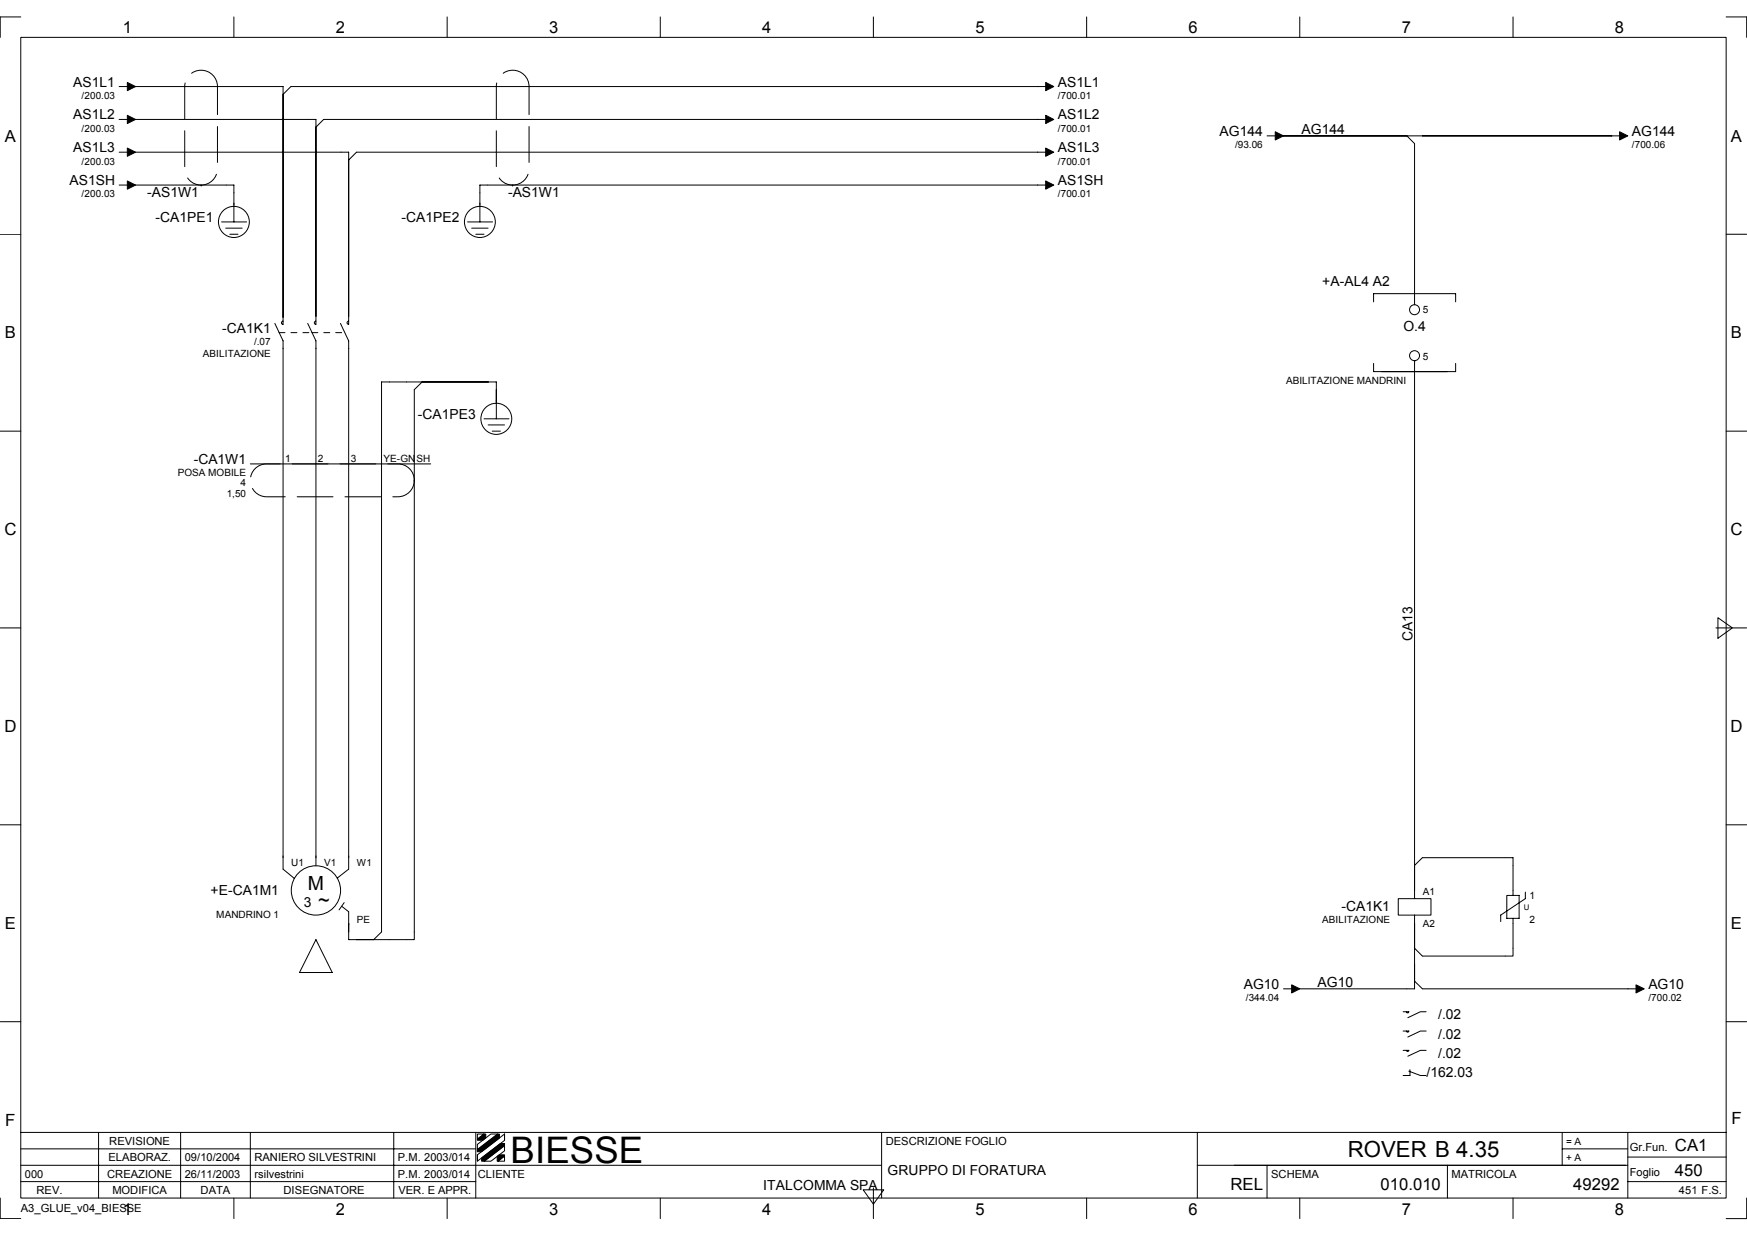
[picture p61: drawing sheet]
<svg xmlns="http://www.w3.org/2000/svg" width="297mm" height="210mm" viewBox="0 0 297 210" stroke-linecap="round" stroke-linejoin="round" font-family="sans-serif">
<defs><g id="words">
<text font-size="6.2" x="86.8" y="197.7">BIESSE</text>
<text font-size="3.8" x="229.2" y="196.7">ROVER B 4.35</text>
<text font-size="3.4" x="54.1" y="154.1">~</text>
<text font-size="3.3" x="52.3" y="151.3">M</text>
<g font-size="2.9">
<text x=".8" y="91">C</text>
<text x="294.2" y="91">C</text>
<text x=".8" y="124.4">D</text>
<text x="294.2" y="124.4">D</text>
<text x=".9" y="191.3">F</text>
<text x="294.4" y="191">F</text>
<text x="284.8" y="195.6">CA1</text>
<text x="209.2" y="202.2">REL</text>
</g>
<g font-size="2.8">
<text x="20.9" y="5.7">1</text>
<text x="57.1" y="5.7">2</text>
<text x="93.4" y="5.7">3</text>
<text x="129.6" y="5.7">4</text>
<text x="165.8" y="5.7">5</text>
<text x="202.1" y="5.7">6</text>
<text x="238.3" y="5.7">7</text>
<text x="274.6" y="5.7">8</text>
<text x=".8" y="24.1">A</text>
<text x="294.3" y="24.1">A</text>
<text x=".8" y="57.5">B</text>
<text x="294.3" y="57.5">B</text>
<text x=".8" y="157.9">E</text>
<text x="294.3" y="157.9">E</text>
<text x="234.7" y="202.2">010.010</text>
<text x="267.5" y="202.2">49292</text>
<text x="284.8" y="199.8">450</text>
<text x="20.9" y="206.5">1</text>
<text x="57.1" y="206.5">2</text>
<text x="93.4" y="206.5">3</text>
<text x="129.6" y="206.5">4</text>
<text x="165.8" y="206.5">5</text>
<text x="202.1" y="206.5">6</text>
<text x="238.3" y="206.5">7</text>
<text x="274.6" y="206.5">8</text>
</g>
<g font-size="2.4">
<text x="12.5" y="14.7">AS1L1</text>
<text x="179.9" y="14.7">AS1L1</text>
<text x="12.5" y="20.3">AS1L2</text>
<text x="179.9" y="20.3">AS1L2</text>
<text x="207.4" y="23.1">AG144</text>
<text x="221.3" y="22.7">AG144</text>
<text x="277.5" y="23.1">AG144</text>
<text x="12.5" y="25.9">AS1L3</text>
<text x="179.9" y="25.9">AS1L3</text>
<text x="11.8" y="31.5">AS1SH</text>
<text x="25" y="33.5">-AS1W1</text>
<text x="86.4" y="33.5">-AS1W1</text>
<text x="179.9" y="31.5">AS1SH</text>
<text x="26.4" y="37.7">-CA1PE1</text>
<text x="68.3" y="37.7">-CA1PE2</text>
<text x="224.8" y="48.5">+A-AL4 A2</text>
<text x="37.8" y="56.5">-CA1K1</text>
<text x="238.6" y="56.3">O.4</text>
<text x="71" y="71.2">-CA1PE3</text>
<text x="32.9" y="78.8">-CA1W1</text>
<text x="240.2" y="109" transform="rotate(-90 240.2 109)">CA13</text>
<text x="35.8" y="152">+E-CA1M1</text>
<text x="51.7" y="154.1">3</text>
<text x="228.1" y="154.8">-CA1K1</text>
<text x="224" y="167.7">AG10</text>
<text x="211.5" y="168.1">AG10</text>
<text x="244.5" y="173.3">/.02</text>
<text x="280.3" y="168.1">AG10</text>
<text x="244.5" y="176.6">/.02</text>
<text x="244.5" y="179.8">/.02</text>
<text x="242.5" y="183.1">/162.03</text>
<text x="129.8" y="202.2">ITALCOMMA SPA</text>
<text x="150.9" y="199.7">GRUPPO DI FORATURA</text>
</g>
<g font-size="1.9">
<text x="18.4" y="197.4">ELABORAZ.</text>
<text x="18.6" y="194.6">REVISIONE</text>
<text x="31.4" y="197.4">09/10/2004</text>
<text x="43.3" y="197.4">RANIERO SILVESTRINI</text>
<text x="67.6" y="197.4">P.M. 2003/014</text>
<text x="150.6" y="194.6">DESCRIZIONE FOGLIO</text>
<text x="277.1" y="195.6">Gr.Fun.</text>
<text x="4.2" y="200.1">000</text>
<text x="6.2" y="202.9">REV.</text>
<text x="18.2" y="200.1">CREAZIONE</text>
<text x="19.1" y="202.9">MODIFICA</text>
<text x="31.4" y="200.1">26/11/2003</text>
<text x="34.1" y="202.9">DATA</text>
<text x="43.3" y="200.1">rsilvestrini</text>
<text x="48.2" y="202.9">DISEGNATORE</text>
<text x="67.6" y="200.1">P.M. 2003/014</text>
<text x="67.7" y="202.9">VER. E APPR.</text>
<text x="81.3" y="200.1">CLIENTE</text>
<text x="216.1" y="200.1">SCHEMA</text>
<text x="246.8" y="200.1">MATRICOLA</text>
<text x="277.1" y="199.8">Foglio</text>
<text x="285.5" y="202.9">451 F.S.</text>
<text x="3.5" y="206.1">A3_GLUE_v04_BIESSE</text>
</g>
<g font-size="1.7">
<text x="13.9" y="16.8">/200.03</text>
<text x="179.9" y="16.8">/700.01</text>
<text x="13.9" y="22.4">/200.03</text>
<text x="179.9" y="22.4">/700.01</text>
<text x="13.9" y="28">/200.03</text>
<text x="179.9" y="28">/700.01</text>
<text x="210" y="25.2">/93.06</text>
<text x="277.5" y="25.2">/700.06</text>
<text x="13.9" y="33.5">/200.03</text>
<text x="179.9" y="33.5">/700.01</text>
<text x="241.9" y="53.1">5</text>
<text x="43.2" y="58.7">/.07</text>
<text x="34.5" y="60.6">ABILITAZIONE</text>
<text x="218.7" y="65.3">ABILITAZIONE MANDRINI</text>
<text x="241.9" y="61.2">5</text>
<text x="30.2" y="80.9">POSA MOBILE</text>
<text x="40.9" y="82.7">4</text>
<text x="48.5" y="78.5">1</text>
<text x="54.1" y="78.5">2</text>
<text x="59.6" y="78.5">3</text>
<text x="65.2" y="78.5">YE-GNSH</text>
<text x="38.5" y="84.4">1,50</text>
<text x="49.5" y="147.2">U1</text>
<text x="55.1" y="147.2">V1</text>
<text x="60.7" y="147.2">W1</text>
<text x="241.9" y="152.1">A1</text>
<text x="260.1" y="152.7">1</text>
<text x="36.8" y="156">MANDRINO 1</text>
<text x="60.7" y="156.9">PE</text>
<text x="224.8" y="156.9">ABILITAZIONE</text>
<text x="241.9" y="157.5">A2</text>
<text x="260.1" y="156.9">2</text>
<text x="211.8" y="170.2">/344.04</text>
<text x="280.3" y="170.2">/700.02</text>
<text x="266.3" y="194.6">= A</text>
<text x="266.3" y="197.4">+ A</text>
</g>
<text font-size="1.3" x="259.1" y="154.6">U</text>
</g></defs>
<g fill="none" stroke="#000" stroke-width=".17">
<path d="M3.5 6.3h290v197.3h-290zM3.5 2.9h-3.5v3.4M20.3 14.7h2M23 14.7h25.1v40.4l-.2-.1a.27 .27 0 0 1 .2-.4M39.8 2.9v3.4M76 2.9v3.4M112.3 2.9v3.4M148.5 2.9v3.4M178.5 14.7h-129l-1.4 1.3M184.8 2.9v3.4M221 2.9v3.4M257.3 2.9v3.4"/>
<path d="M293.5 2.9h3.5v3.4M0 39.8h3.5M20.3 20.3h2M20.3 25.9h2M20.3 31.5h2M23 31.5h16.8v6.2M23 20.3h30.7v34.8M23 25.9h36.3v29.2M37.7 37.7h4.2M38.4 38.8h2.8M39.1 39.8h1.4M79.5 37.7h4.3"/>
<path d="M80.2 38.8h2.8M80.9 39.8h1.4M178.5 20.3h-123.5l-1.3 1.3M178.5 25.9h-117.9l-1.3 1.3M178.5 31.5h-96.9v6.2M215.4 23.1h2.1M218.1 23.1h21.1M276.1 23.1h-36.9l1.3 1.3v27.4M293.5 39.8h3.5M46.7 55l1.4 2.9v89.8l2 1.6M52.3 55l1.4 2.9v89.3M53.7 54.6a.28 .28 0 0 0-.3 .3 .28 .28 0 0 0 .3 .2"/>
<path d="M57.9 55l1.4 2.9v89.8l-2 1.5M59.3 54.6a.28 .28 0 0 0-.3 .3 .28 .28 0 0 0 .3 .2M233.5 51.3v-1.4h14v1.4M0 73.3h3.5M42.6 78.8h30.6M71.8 64.9l-1.4 1.3v93.5h-11.1v-4.7l-1.2-1M82.3 71.2h4.2M83 72.2h2.8M83.7 73.3h1.4M84.4 71.2v-6.3h-19.5v93.5l-1.4 1.3M233.5 61.8v1.4h14v-1.4M240.5 61.3v91.4"/>
<path d="M293.5 73.3h3.5M0 106.7h3.5M291.8 106.7h5.2M292.1 105l2.5 1.7-2.5 1.8zM0 140.2h3.5M53.7 159.7l2.8 5.6h-5.6zM58.5 153.4l-.8 1.2M237.7 152.7h5.6v2.8h-5.6zM240.5 147.1l1.3-1.3h15.5v6.4M240.5 155.5v12.6h-19.6M256.2 152.2h2.1v3.9h-2.1zM257.3 156.1v6.4h-15.5l-1.3-1.3"/>
<path d="M259.4 151.6v1.1l-4.2 2.8v1.1M293.5 140.2h3.5M0 173.7h3.5M218.2 168.1h2.1M238.6 172h.9l-.1 .1-.3-.1M238.6 175.2h.9l-.1 .2-.3-.2M238.6 178.5h.9l-.1 .2-.3-.2M240.5 166.8l1.3 1.3h37.1M242.5 172h-1l-2.1 1M242.5 175.2h-1l-2.1 1.1M242.5 178.5h-1l-2.1 1M293.5 173.7h3.5"/>
<path d="M3.5 192.5h290M3.5 198.1h146.4M3.5 195.3h77.4M16.8 192.5v11.1M30.7 192.5v11.1M42.6 192.5v11.1M66.9 192.5v11.1M80.9 192.5v11.1M81.2 196.3l4.6-3.6v1.1l-4.6 3.6zM81.2 194.5l2.3-1.8h1.1l-3.4 2.7zM81.2 192.7h1.1l-1.1 .9zM81.2 195.4v.3"/>
<path d="M81.2 196.3v1M82.3 197.4l3.5-2.7v.9l-2.3 1.8zM84.7 197.4l1.1-.9v.9zM85.8 192.7v1.1M149.9 192.5v11.1M203.6 198.1h73.2M203.6 192.5v11.1M215.4 198.1v5.5M239.5 182.1l2 .7h1M239.7 181.8v1h-1.1M246.1 198.1v5.5M265.6 195.3h11.2"/>
<path d="M265.6 192.5v5.6M276.8 192.5v11.1M276.8 196.7h16.7M0 203.6v3.5h3.5M3.5 200.8h77.4M39.8 203.6v3.5M76 203.6v3.5M112.3 203.6v3.5M146.8 202.2h3.5l-1.8 2.5zM148.5 201.9v5.2M184.8 203.6v3.5M221 203.6v3.5"/>
<path d="M257.3 203.6v3.5M276.8 200.8h16.7M297 203.6v3.5h-3.5"/>
<circle cx="39.8" cy="37.7" r="2.64"/>
<circle cx="81.6" cy="37.7" r="2.64"/>
<circle cx="240.5" cy="52.6" r=".85"/>
<circle cx="84.4" cy="71.2" r="2.64"/>
<circle cx="240.5" cy="60.5" r=".85"/>
<circle cx="53.7" cy="151.3" r="4.2"/>
</g>
<g fill="#000" stroke="#000" stroke-width=".17">
<path d="M21.7 14l1.3 .7-1.3 .7z" fill-rule="evenodd"/>
<path d="M21.7 19.6l1.3 .7-1.3 .7z" fill-rule="evenodd"/>
<path d="M177.8 14l1.4 .7-1.4 .7z" fill-rule="evenodd"/>
<path d="M177.8 19.6l1.4 .7-1.4 .7z" fill-rule="evenodd"/>
<path d="M21.7 25.2l1.3 .7-1.3 .7z" fill-rule="evenodd"/>
<path d="M21.7 30.8l1.3 .7-1.3 .7z" fill-rule="evenodd"/>
<path d="M177.8 25.2l1.4 .7-1.4 .7z" fill-rule="evenodd"/>
<path d="M177.8 30.8l1.4 .7-1.4 .7z" fill-rule="evenodd"/>
<path d="M216.8 22.4l1.4 .7-1.4 .7z" fill-rule="evenodd"/>
<path d="M275.4 22.4l1.4 .7-1.4 .7z" fill-rule="evenodd"/>
<path d="M219.6 167.4l1.4 .7-1.4 .7z" fill-rule="evenodd"/>
<path d="M278.2 167.4l1.4 .7-1.4 .7z" fill-rule="evenodd"/>
<path d="M81.2 193.6l1.1-.9h.3v.7l-.5 .4h-.9z" fill-rule="evenodd"/>
<path d="M81.9 196.8l3.2-2.4h.7v.3l-3.5 2.7h-.4z" fill-rule="evenodd"/>
<path d="M81.2 195.4l3.4-2.7h.3v.7l-3 2.3h-.7z" fill-rule="evenodd"/>
<path d="M84.5 196.6l.4-.3h.9v.2l-1.1 .9h-.2z" fill-rule="evenodd"/>
</g>
<path d="M32 13a2.79 2.79 0 0 1 3.1-.9 2.79 2.79 0 0 1 1.9 2.6v14a2.78 2.78 0 0 1-2.8 2.8 2.78 2.78 0 0 1-2.8-2.8v-14l.1-.6zM85.4 12.5a2.79 2.79 0 0 1 3-.3 2.79 2.79 0 0 1 1.6 2.5v14a2.78 2.78 0 0 1-2.8 2.8 2.78 2.78 0 0 1-2.8-2.8v-14a2.76 2.76 0 0 1 1-2.2zM34.2 31.5h.1M87.2 31.5h.1M43.6 79.5l1.1-.6 .6-.1h22.3a2.79 2.79 0 0 1 2.8 2.8 2.79 2.79 0 0 1-2.8 2.8h-22.3a2.8 2.8 0 0 1-2.6-1.8 2.8 2.8 0 0 1 .9-3.1zM70.4 81.6h.1" fill="none" stroke="#000" stroke-width=".17" stroke-dasharray="6.1 2"/>
<path d="M47.4 56.5h5.6M53 56.5h5.6" fill="none" stroke="#000" stroke-width=".17" stroke-dasharray="1 1 1 1 1 1 1 1"/>
<use href="#words"/>
</svg>
